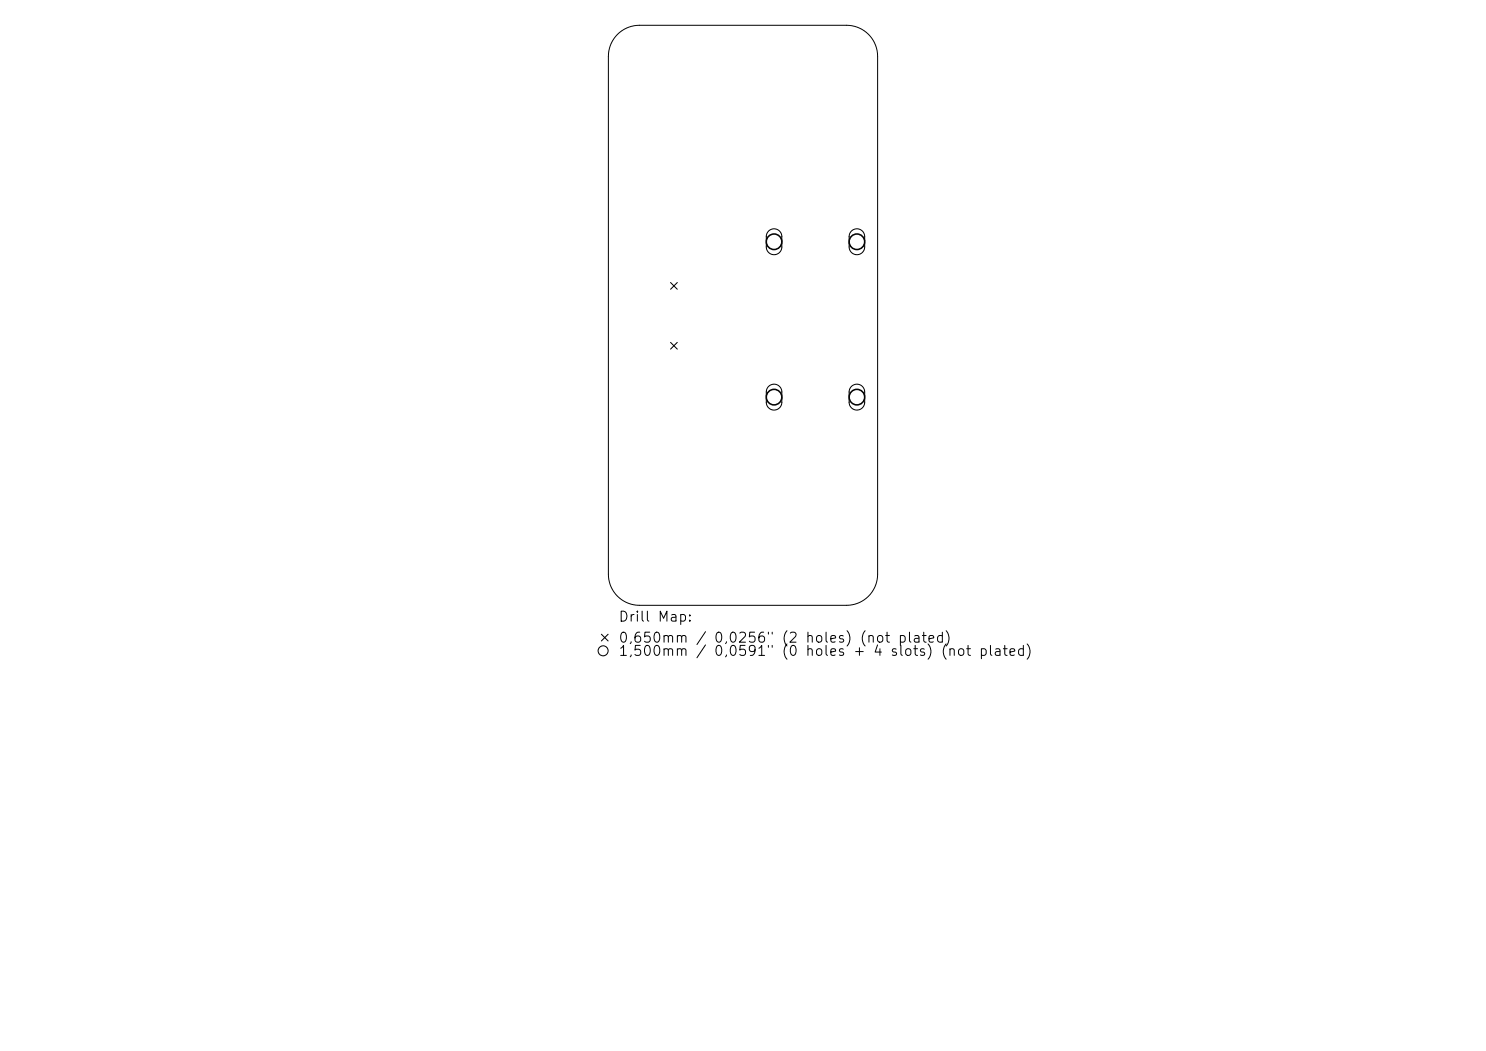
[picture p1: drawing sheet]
<svg xmlns="http://www.w3.org/2000/svg" width="297mm" height="210mm" viewBox="0 0 297 210" stroke-linecap="round" stroke-linejoin="round" font-family="sans-serif">
<defs><g id="words">
<g font-size="2">
<text x="123.5" y="124.7">Drill Map:</text>
<text x="123.5" y="128.9">0,650mm / 0,0256&quot; (2 holes) (not plated)</text>
<text x="123.5" y="131.6">1,500mm / 0,0591&quot; (0 holes + 4 slots) (not plated)</text>
</g>
</g></defs>
<path d="M123.4 6.9a6.2 6.2 0 0 1 4.4-1.8h41.4a6.2 6.2 0 0 1 6.2 6.2v103.4a6.2 6.2 0 0 1-6.2 6.3h-41.4a6.2 6.2 0 0 1-6.2-6.3v-103.4a6.2 6.2 0 0 1 1.8-4.4z" fill="none" stroke="#000" stroke-width=".2"/>
<g fill="none" stroke="#000" stroke-width=".21">
<path d="M134 56.5l1.4 1.3M135.4 56.5l-1.4 1.3M153.6 46.2a1.55 1.55 0 0 1 1.7-.4 1.55 1.55 0 0 1 1 1.5v2a1.55 1.55 0 0 1-1.6 1.6 1.55 1.55 0 0 1-1.5-1.6v-2.3zM170.2 46.2a1.55 1.55 0 0 1 1.7-.4 1.55 1.55 0 0 1 .9 1.5v2a1.55 1.55 0 0 1-1.5 1.6 1.55 1.55 0 0 1-1.6-1.6v-2.3zM134 68.4l1.4 1.4M135.4 68.4l-1.4 1.4M153.6 77.2a1.55 1.55 0 0 1 1.7-.3 1.55 1.55 0 0 1 1 1.4v2.1a1.55 1.55 0 0 1-1.6 1.5 1.55 1.55 0 0 1-1.5-1.5v-2.4zM170.2 77.2a1.55 1.55 0 0 1 1.7-.3 1.55 1.55 0 0 1 .9 1.4v2.1a1.55 1.55 0 0 1-1.5 1.5 1.55 1.55 0 0 1-1.6-1.5v-2.4zM120.2 126.7l1.3 1.4M121.5 126.7l-1.3 1.4"/>
<circle cx="120.5" cy="130" r="1"/>
</g>
<g fill="none" stroke="#000" stroke-width=".31">
<circle cx="154.7" cy="48.3" r="1.55"/>
<circle cx="171.3" cy="48.3" r="1.55"/>
<circle cx="154.7" cy="79.4" r="1.55"/>
<circle cx="171.3" cy="79.4" r="1.55"/>
</g>
<use href="#words"/>
</svg>
